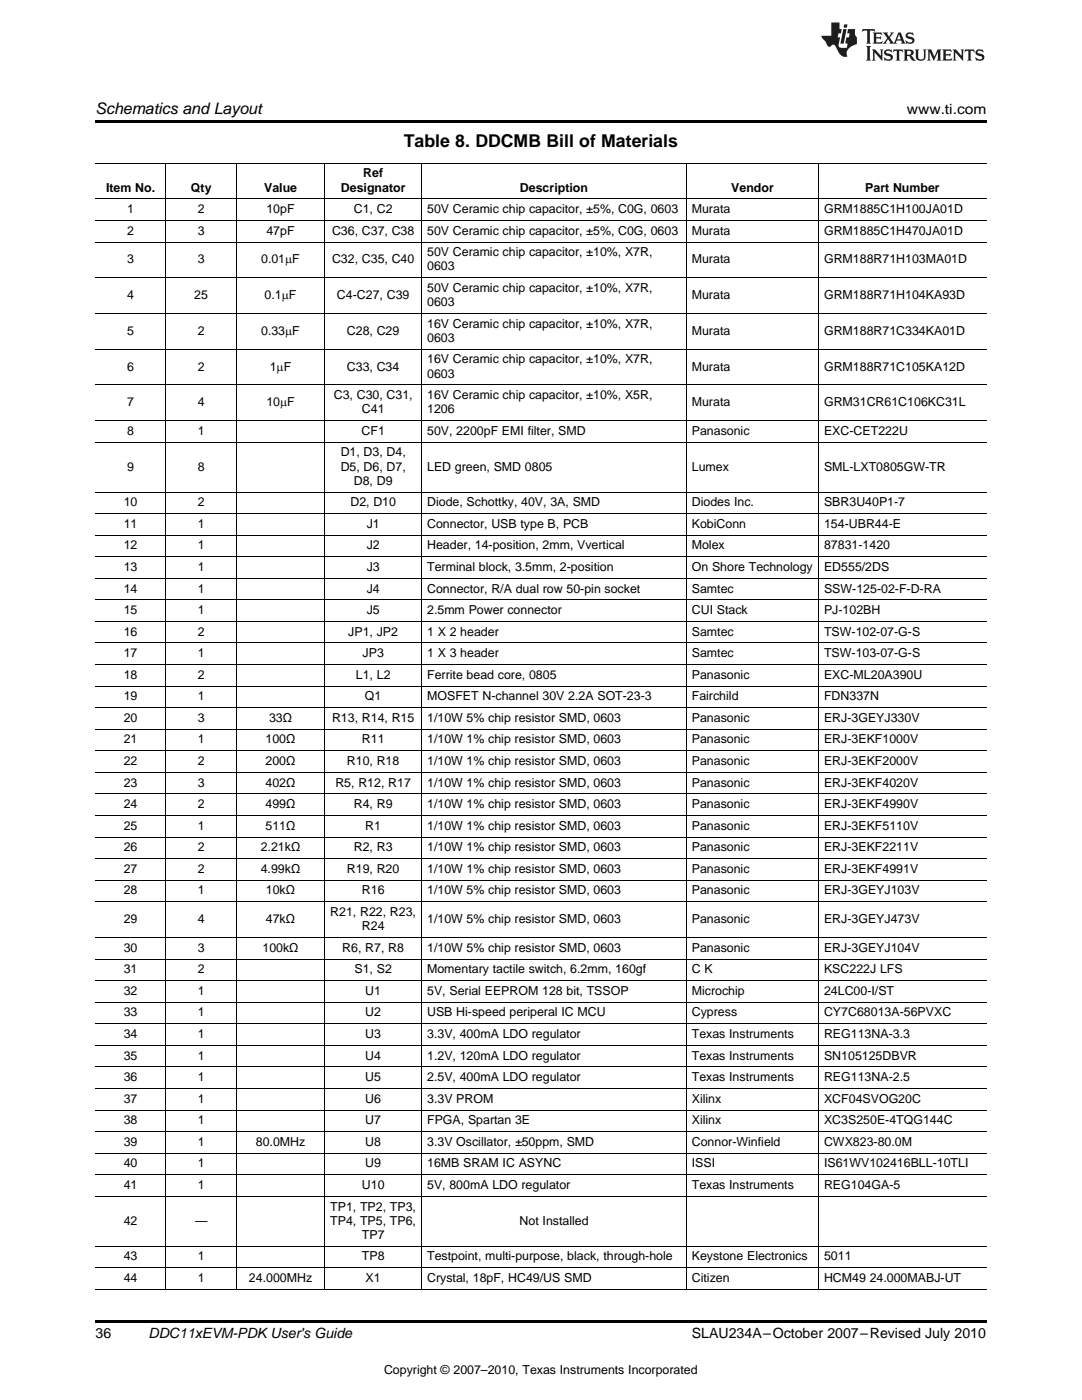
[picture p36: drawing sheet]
<svg xmlns="http://www.w3.org/2000/svg" width="216mm" height="279mm" viewBox="0 0 216 279" stroke-linecap="round" stroke-linejoin="round" font-family="sans-serif">
<defs><g id="words">
<text font-size="3.5" x="80.6" y="29.3">Table 8. DDCMB Bill of Materials</text>
<text font-size="3.2" x="19" y="22.7">Schematics and Layout</text>
<g font-size="2.8">
<text x="181" y="22.7">www.ti.com</text>
<text x="19" y="267">36</text>
<text x="29.6" y="267.1">DDC11xEVM-PDKUser's Guide</text>
<text x="138" y="267.1">SLAU234A–October 2007–Revised July 2010</text>
</g>
<g font-size="2.5">
<text x="72.5" y="35.4">Ref</text>
<text x="21.2" y="38.2">Item No.</text>
<text x="38.1" y="38.2">Qty</text>
<text x="52.7" y="38.2">Value</text>
<text x="68" y="38.2">Designator</text>
<text x="103.8" y="38.2">Description</text>
<text x="145.9" y="38.2">Vendor</text>
<text x="172.6" y="38.2">Part Number</text>
<text x="25.4" y="42.5">1</text>
<text x="25.4" y="46.8">2</text>
<text x="39.5" y="42.5">2</text>
<text x="39.5" y="46.8">3</text>
<text x="53.2" y="42.5">10pF</text>
<text x="53.2" y="46.8">47pF</text>
<text x="66.3" y="46.8">C36, C37, C38</text>
<text x="70.6" y="42.5">C1, C2</text>
<text x="85.2" y="42.5">50V Ceramic chip capacitor, ±5%, C0G, 0603</text>
<text x="85.2" y="46.8">50V Ceramic chip capacitor, ±5%, C0G, 0603</text>
<text x="138" y="42.5">Murata</text>
<text x="138" y="46.8">Murata</text>
<text x="164.4" y="42.5">GRM1885C1H100JA01D</text>
<text x="164.4" y="46.8">GRM1885C1H470JA01D</text>
<text x="25.4" y="52.6">3</text>
<text x="39.5" y="52.6">3</text>
<text x="52.1" y="52.6">0.01mF</text>
<text x="66.3" y="52.6">C32, C35, C40</text>
<text x="85.2" y="51.2">50V Ceramic chip capacitor, ±10%, X7R,</text>
<text x="85.2" y="54">0603</text>
<text x="138" y="52.6">Murata</text>
<text x="164.4" y="52.6">GRM188R71H103MA01D</text>
<text x="25.4" y="59.7">4</text>
<text x="38.8" y="59.7">25</text>
<text x="52.8" y="59.7">0.1mF</text>
<text x="67.2" y="59.7">C4-C27, C39</text>
<text x="85.2" y="58.3">50V Ceramic chip capacitor, ±10%, X7R,</text>
<text x="138" y="59.7">Murata</text>
<text x="164.4" y="59.7">GRM188R71H104KA93D</text>
<text x="85.2" y="61.1">0603</text>
<text x="85.2" y="65.4">16V Ceramic chip capacitor, ±10%, X7R,</text>
<text x="25.4" y="66.8">5</text>
<text x="39.5" y="66.8">2</text>
<text x="52.1" y="66.8">0.33mF</text>
<text x="69.2" y="66.8">C28, C29</text>
<text x="85.2" y="68.2">0603</text>
<text x="138" y="66.8">Murata</text>
<text x="164.4" y="66.8">GRM188R71C334KA01D</text>
<text x="25.4" y="73.9">6</text>
<text x="39.5" y="73.9">2</text>
<text x="53.8" y="73.9">1mF</text>
<text x="69.2" y="73.9">C33, C34</text>
<text x="85.2" y="72.5">16V Ceramic chip capacitor, ±10%, X7R,</text>
<text x="85.2" y="75.4">0603</text>
<text x="138" y="73.9">Murata</text>
<text x="164.4" y="73.9">GRM188R71C105KA12D</text>
<text x="25.4" y="81.1">7</text>
<text x="39.5" y="81.1">4</text>
<text x="53.2" y="81.1">10mF</text>
<text x="66.6" y="79.7">C3, C30, C31,</text>
<text x="72.2" y="82.5">C41</text>
<text x="85.2" y="79.7">16V Ceramic chip capacitor, ±10%, X5R,</text>
<text x="85.2" y="82.5">1206</text>
<text x="138" y="81.1">Murata</text>
<text x="164.4" y="81.1">GRM31CR61C106KC31L</text>
<text x="25.4" y="86.8">8</text>
<text x="39.5" y="86.8">1</text>
<text x="72.1" y="86.8">CF1</text>
<text x="85.2" y="86.8">50V, 2200pF EMI filter, SMD</text>
<text x="138" y="86.8">Panasonic</text>
<text x="164.4" y="86.8">EXC-CET222U</text>
<text x="25.4" y="93.9">9</text>
<text x="39.5" y="93.9">8</text>
<text x="68" y="91.1">D1, D3, D4,</text>
<text x="68" y="93.9">D5, D6, D7,</text>
<text x="85.2" y="93.9">LED green, SMD 0805</text>
<text x="138" y="93.9">Lumex</text>
<text x="164.4" y="93.9">SML-LXT0805GW-TR</text>
<text x="24.7" y="101">10</text>
<text x="39.5" y="101">2</text>
<text x="69.9" y="101">D2, D10</text>
<text x="70.6" y="96.7">D8, D9</text>
<text x="85.2" y="101">Diode, Schottky, 40V, 3A, SMD</text>
<text x="138" y="101">Diodes Inc.</text>
<text x="164.4" y="101">SBR3U40P1-7</text>
<text x="24.7" y="105.3">11</text>
<text x="39.5" y="105.3">1</text>
<text x="73.2" y="105.3">J1</text>
<text x="85.2" y="105.3">Connector, USB type B, PCB</text>
<text x="138" y="105.3">KobiConn</text>
<text x="164.4" y="105.3">154-UBR44-E</text>
<text x="24.7" y="109.6">12</text>
<text x="24.7" y="113.9">13</text>
<text x="39.5" y="109.6">1</text>
<text x="39.5" y="113.9">1</text>
<text x="73.2" y="109.6">J2</text>
<text x="73.2" y="113.9">J3</text>
<text x="85.2" y="109.6">Header, 14-position, 2mm, Vvertical</text>
<text x="85.2" y="113.9">Terminal block, 3.5mm, 2-position</text>
<text x="138" y="109.6">Molex</text>
<text x="138" y="113.9">On Shore Technology</text>
<text x="164.4" y="109.6">87831-1420</text>
<text x="164.4" y="113.9">ED555/2DS</text>
<text x="24.7" y="118.3">14</text>
<text x="39.5" y="118.3">1</text>
<text x="73.2" y="118.3">J4</text>
<text x="85.2" y="118.3">Connector, R/A dual row 50-pin socket</text>
<text x="138" y="118.3">Samtec</text>
<text x="164.4" y="118.3">SSW-125-02-F-D-RA</text>
<text x="24.7" y="122.6">15</text>
<text x="39.5" y="122.6">1</text>
<text x="73.2" y="122.6">J5</text>
<text x="85.2" y="122.6">2.5mm Power connector</text>
<text x="138" y="122.6">CUI Stack</text>
<text x="164.4" y="122.6">PJ-102BH</text>
<text x="24.7" y="126.9">16</text>
<text x="24.7" y="131.2">17</text>
<text x="39.5" y="126.9">2</text>
<text x="39.5" y="131.2">1</text>
<text x="69.5" y="126.9">JP1, JP2</text>
<text x="72.4" y="131.2">JP3</text>
<text x="85.2" y="126.9">1 X 2 header</text>
<text x="85.2" y="131.2">1 X 3 header</text>
<text x="138" y="126.9">Samtec</text>
<text x="138" y="131.2">Samtec</text>
<text x="164.4" y="126.9">TSW-102-07-G-S</text>
<text x="164.4" y="131.2">TSW-103-07-G-S</text>
<text x="24.7" y="135.5">18</text>
<text x="39.5" y="135.5">2</text>
<text x="71" y="135.5">L1, L2</text>
<text x="85.2" y="135.5">Ferrite bead core, 0805</text>
<text x="138" y="135.5">Panasonic</text>
<text x="164.4" y="135.5">EXC-ML20A390U</text>
<text x="24.7" y="139.8">19</text>
<text x="39.5" y="139.8">1</text>
<text x="72.8" y="139.8">Q1</text>
<text x="85.2" y="139.8">MOSFET N-channel 30V 2.2A SOT-23-3</text>
<text x="138" y="139.8">Fairchild</text>
<text x="164.4" y="139.8">FDN337N</text>
<text x="24.7" y="144.1">20</text>
<text x="24.7" y="148.4">21</text>
<text x="39.5" y="144.1">3</text>
<text x="39.5" y="148.4">1</text>
<text x="53" y="148.4">100Ω</text>
<text x="53.7" y="144.1">33Ω</text>
<text x="66.3" y="144.1">R13, R14, R15</text>
<text x="72.2" y="148.4">R11</text>
<text x="85.2" y="144.1">1/10W 5% chip resistor SMD, 0603</text>
<text x="85.2" y="148.4">1/10W 1% chip resistor SMD, 0603</text>
<text x="138" y="144.1">Panasonic</text>
<text x="138" y="148.4">Panasonic</text>
<text x="164.4" y="144.1">ERJ-3GEYJ330V</text>
<text x="164.4" y="148.4">ERJ-3EKF1000V</text>
<text x="24.7" y="152.7">22</text>
<text x="39.5" y="152.7">2</text>
<text x="53" y="152.7">200Ω</text>
<text x="69.2" y="152.7">R10, R18</text>
<text x="85.2" y="152.7">1/10W 1% chip resistor SMD, 0603</text>
<text x="138" y="152.7">Panasonic</text>
<text x="164.4" y="152.7">ERJ-3EKF2000V</text>
<text x="24.7" y="157">23</text>
<text x="24.7" y="161.3">24</text>
<text x="39.5" y="157">3</text>
<text x="39.5" y="161.3">2</text>
<text x="53" y="157">402Ω</text>
<text x="53" y="161.3">499Ω</text>
<text x="66.9" y="157">R5, R12, R17</text>
<text x="70.6" y="161.3">R4, R9</text>
<text x="85.2" y="157">1/10W 1% chip resistor SMD, 0603</text>
<text x="85.2" y="161.3">1/10W 1% chip resistor SMD, 0603</text>
<text x="138" y="157">Panasonic</text>
<text x="138" y="161.3">Panasonic</text>
<text x="164.4" y="157">ERJ-3EKF4020V</text>
<text x="164.4" y="161.3">ERJ-3EKF4990V</text>
<text x="24.7" y="165.6">25</text>
<text x="39.5" y="165.6">1</text>
<text x="53" y="165.6">511Ω</text>
<text x="72.9" y="165.6">R1</text>
<text x="85.2" y="165.6">1/10W 1% chip resistor SMD, 0603</text>
<text x="138" y="165.6">Panasonic</text>
<text x="164.4" y="165.6">ERJ-3EKF5110V</text>
<text x="24.7" y="169.9">26</text>
<text x="39.5" y="169.9">2</text>
<text x="52" y="169.9">2.21kΩ</text>
<text x="70.6" y="169.9">R2, R3</text>
<text x="85.2" y="169.9">1/10W 1% chip resistor SMD, 0603</text>
<text x="138" y="169.9">Panasonic</text>
<text x="164.4" y="169.9">ERJ-3EKF2211V</text>
<text x="24.7" y="174.2">27</text>
<text x="24.7" y="178.5">28</text>
<text x="39.5" y="174.2">2</text>
<text x="39.5" y="178.5">1</text>
<text x="52" y="174.2">4.99kΩ</text>
<text x="53.1" y="178.5">10kΩ</text>
<text x="69.2" y="174.2">R19, R20</text>
<text x="72.2" y="178.5">R16</text>
<text x="85.2" y="174.2">1/10W 1% chip resistor SMD, 0603</text>
<text x="85.2" y="178.5">1/10W 5% chip resistor SMD, 0603</text>
<text x="138" y="174.2">Panasonic</text>
<text x="138" y="178.5">Panasonic</text>
<text x="164.4" y="174.2">ERJ-3EKF4991V</text>
<text x="164.4" y="178.5">ERJ-3GEYJ103V</text>
<text x="24.7" y="184.2">29</text>
<text x="39.5" y="184.2">4</text>
<text x="53.1" y="184.2">47kΩ</text>
<text x="65.9" y="182.8">R21, R22, R23,</text>
<text x="72.2" y="185.6">R24</text>
<text x="85.2" y="184.2">1/10W 5% chip resistor SMD, 0603</text>
<text x="138" y="184.2">Panasonic</text>
<text x="164.4" y="184.2">ERJ-3GEYJ473V</text>
<text x="24.7" y="189.9">30</text>
<text x="39.5" y="189.9">3</text>
<text x="52.4" y="189.9">100kΩ</text>
<text x="68.3" y="189.9">R6, R7, R8</text>
<text x="85.2" y="189.9">1/10W 5% chip resistor SMD, 0603</text>
<text x="138" y="189.9">Panasonic</text>
<text x="164.4" y="189.9">ERJ-3GEYJ104V</text>
<text x="24.7" y="194.2">31</text>
<text x="39.5" y="194.2">2</text>
<text x="70.7" y="194.2">S1, S2</text>
<text x="85.2" y="194.2">Momentary tactile switch, 6.2mm, 160gf</text>
<text x="138" y="194.2">C K</text>
<text x="164.4" y="194.2">KSC222J LFS</text>
<text x="24.7" y="198.5">32</text>
<text x="24.7" y="202.8">33</text>
<text x="39.5" y="198.5">1</text>
<text x="39.5" y="202.8">1</text>
<text x="72.9" y="198.5">U1</text>
<text x="72.9" y="202.8">U2</text>
<text x="85.2" y="198.5">5V, Serial EEPROM 128 bit, TSSOP</text>
<text x="85.2" y="202.8">USB Hi-speed periperal IC MCU</text>
<text x="138" y="198.5">Microchip</text>
<text x="138" y="202.8">Cypress</text>
<text x="164.4" y="198.5">24LC00-I/ST</text>
<text x="164.4" y="202.8">CY7C68013A-56PVXC</text>
<text x="24.7" y="207.2">34</text>
<text x="39.5" y="207.2">1</text>
<text x="72.9" y="207.2">U3</text>
<text x="85.2" y="207.2">3.3V, 400mA LDO regulator</text>
<text x="138" y="207.2">Texas Instruments</text>
<text x="164.4" y="207.2">REG113NA-3.3</text>
<text x="24.7" y="211.5">35</text>
<text x="24.7" y="215.8">36</text>
<text x="39.5" y="211.5">1</text>
<text x="39.5" y="215.8">1</text>
<text x="72.9" y="211.5">U4</text>
<text x="72.9" y="215.8">U5</text>
<text x="85.2" y="211.5">1.2V, 120mA LDO regulator</text>
<text x="85.2" y="215.8">2.5V, 400mA LDO regulator</text>
<text x="138" y="211.5">Texas Instruments</text>
<text x="138" y="215.8">Texas Instruments</text>
<text x="164.4" y="211.5">SN105125DBVR</text>
<text x="164.4" y="215.8">REG113NA-2.5</text>
<text x="24.7" y="220.1">37</text>
<text x="39.5" y="220.1">1</text>
<text x="72.9" y="220.1">U6</text>
<text x="85.2" y="220.1">3.3V PROM</text>
<text x="138" y="220.1">Xilinx</text>
<text x="164.4" y="220.1">XCF04SVOG20C</text>
<text x="24.7" y="224.4">38</text>
<text x="39.5" y="224.4">1</text>
<text x="72.9" y="224.4">U7</text>
<text x="85.2" y="224.4">FPGA, Spartan 3E</text>
<text x="138" y="224.4">Xilinx</text>
<text x="164.4" y="224.4">XC3S250E-4TQG144C</text>
<text x="24.7" y="228.7">39</text>
<text x="24.7" y="233">40</text>
<text x="39.5" y="228.7">1</text>
<text x="39.5" y="233">1</text>
<text x="51" y="228.7">80.0MHz</text>
<text x="72.9" y="228.7">U8</text>
<text x="72.9" y="233">U9</text>
<text x="85.2" y="228.7">3.3V Oscillator, ±50ppm, SMD</text>
<text x="85.2" y="233">16MB SRAM IC ASYNC</text>
<text x="138" y="228.7">Connor-Winfield</text>
<text x="138" y="233">ISSI</text>
<text x="164.4" y="228.7">CWX823-80.0M</text>
<text x="164.4" y="233">IS61WV102416BLL-10TLI</text>
<text x="24.7" y="237.3">41</text>
<text x="39.5" y="237.3">1</text>
<text x="72.2" y="237.3">U10</text>
<text x="85.2" y="237.3">5V, 800mA LDO regulator</text>
<text x="138" y="237.3">Texas Instruments</text>
<text x="164.4" y="237.3">REG104GA-5</text>
<text x="24.7" y="244.4">42</text>
<text x="38.9" y="244.4">—</text>
<text x="65.9" y="241.6">TP1, TP2, TP3,</text>
<text x="65.9" y="244.4">TP4, TP5, TP6,</text>
<text x="103.7" y="244.4">Not Installed</text>
<text x="24.7" y="251.5">43</text>
<text x="39.5" y="251.5">1</text>
<text x="72.2" y="247.2">TP7</text>
<text x="72.2" y="251.5">TP8</text>
<text x="85.2" y="251.5">Testpoint, multi-purpose, black, through-hole</text>
<text x="138" y="251.5">Keystone Electronics</text>
<text x="164.4" y="251.5">5011</text>
<text x="24.7" y="255.8">44</text>
<text x="39.5" y="255.8">1</text>
<text x="49.7" y="255.8">24.000MHz</text>
<text x="73" y="255.8">X1</text>
<text x="85.2" y="255.8">Crystal, 18pF, HC49/US SMD</text>
<text x="138" y="255.8">Citizen</text>
<text x="164.4" y="255.8">HCM49</text>
<text x="173.5" y="255.8">24.000MABJ-UT</text>
<text x="76.6" y="274.2">Copyright © 2007–2010, Texas Instruments Incorporated</text>
</g>
</g></defs>
<g fill="#231f20">
<path d="M172.1 5.8l-.1 .6 .5-.3h.5v.2v2.1l-.2 .3h1l-.2-.3v-2.1v-.2h.6l.4 .3-.1-.6zM174.1 6.5l.3 .4v1.5l-.3 .3h1.9l.1-.5a1.04 1.04 0 0 1-1.3 .1v-.6h.6l.4 .2v-.7l-.4 .2h-.6l.1-.6h.7l.4 .2-.1-.5zM176.1 6.5l.9 1.1-.9 1.1h.8l-.1-.2 .4-.7 .4 .7-.2 .2h1.6l-.2-.2 .1-.4h.9l.2 .4-.2 .2h.9l-.2-.3-.8-1.9h-.5l-.9 2.1-.7-1.1 .8-1h-.8l.1 .3-.3 .5-.4-.6 .2-.2zM179.4 6.9l.3 .9h-.7zM180.9 6.6a.63 .63 0 0 0-.2 .7 .63 .63 0 0 0 .6 .4l.6 .2 .1 .2a.75 .75 0 0 1-.7 .4 .75 .75 0 0 1-.6-.5l.1 .7 .2-.1a1.11 1.11 0 0 0 1.5-.5 1.13 1.13 0 0 0-1.3-.9l-.1-.3a1.04 1.04 0 0 1 1.2 .2l-.1-.6-.2 .1-.5-.1zM172.8 9.2l.3 .3v2.2l-.3 .4h1l-.2-.4v-2.2l.2-.3zM174 9.9l.2 .3v1.5l-.2 .4h.7l-.2-.4v-1.3l1.6 1.7v-1.9l.2-.3h-.7l.2 .3v.9l-1.2-1.2zM176.6 10a.62 .62 0 0 0-.2 .7 .62 .62 0 0 0 .6 .4l.6 .2 .1 .2a.76 .76 0 0 1-.7 .4 .76 .76 0 0 1-.6-.5l.1 .7 .1-.1a1.11 1.11 0 0 0 1.6-.6 1.13 1.13 0 0 0-1.3-.8l-.1-.3a1.04 1.04 0 0 1 1.2 .1l-.1-.5-.2 .1-.5-.2zM178.3 9.9l-.1 .6a.61 .61 0 0 1 .7-.3v1.5l-.2 .4h1l-.3-.4v-1.5a.63 .63 0 0 1 .8 .3l-.1-.6zM180.3 9.9l.2 .3v1.5l-.2 .4h.9l-.2-.2v-.7l.6 .2a.76 .76 0 0 0 1.1 .6l-1-.9a.58 .58 0 0 0 .6-.6 .58 .58 0 0 0-.5-.6zM181 10.2l.1-.1a.45 .45 0 0 1 .6 .1 .45 .45 0 0 1 .1 .5l-.8 .2zM182.5 9.9l.2 .2a2.17 2.17 0 0 0 .4 1.9 .99 .99 0 0 0 1.6-.7v-1.1l.2-.3h-.8l.2 .2a1.92 1.92 0 0 1-.2 1.7 .6 .6 0 0 1-.9-.5v-1.1l.2-.3zM185 9.9l.2 .3v1.5l-.2 .4h.7l-.2-.4v-1.4l.8 1.8 .8-1.8v1.4l-.2 .4h1l-.3-.4v-1.5l.3-.3h-.8l-.7 1.4-.6-1.4zM188 9.9l.2 .3v1.5l-.2 .4h1.8l.2-.6a1.04 1.04 0 0 1-1.3 .2v-.6h.6l.4 .1v-.6l-.4 .2h-.6l.1-.6h.7l.4 .2-.1-.5zM190.1 9.9l.2 .3v1.5l-.2 .4h.7l-.2-.4v-1.3l1.6 1.7v-1.9l.2-.3h-.7l.2 .3v.9l-1.1-1.2zM192.6 9.9l-.1 .6a.61 .61 0 0 1 .7-.3v1.5l-.2 .4h.9l-.2-.4v-1.5a.63 .63 0 0 1 .8 .3l-.2-.6zM194.9 10a.62 .62 0 0 0-.2 .7 .62 .62 0 0 0 .6 .4l.5 .2 .2 .2a.76 .76 0 0 1-.7 .4 .76 .76 0 0 1-.7-.5l.2 .7 .1-.1a1.11 1.11 0 0 0 1.5-.6 1.13 1.13 0 0 0-1.2-.8l-.1-.3a1.04 1.04 0 0 1 1.2 .1l-.2-.5-.2 .1-.5-.2z"/>
<path d="M165.9 4.5v2.6h-2l.1 .4 .8 .9a.91 .91 0 0 0 .9 .9 .56 .56 0 0 1 .5-.4 .56 .56 0 0 1 .5 .3l.4 .8a1.53 1.53 0 0 0 2 1.3 1.54 1.54 0 0 1 1-2.1l.9-.4-.1-1.4a1.52 1.52 0 0 1-.3-1.6h-1.4l-.2 .9h.5l-.1 .8h-.5l-.2 .9v.2l.4 .1-.1 .9a1.93 1.93 0 0 1-1.7-.3l.3-1.8h-.4l.1-.8h.5l.2-.9h-.5v-1.3zM168.3 5.8l-.6 2.9h.7l.5-2.9zM168.4 4.9l-.1 .6h.7l.1-.6z"/>
</g>
<path d="M19 24h177.8v.6h-177.8zM19 263.5h177.8v.6h-177.8z" fill="#000"/>
<g fill="none" stroke="#000" stroke-width=".2">
<path d="M19 39.7h177.8M19 32.6h177.8M33.1 32.6v224.8M47.1 32.6v224.8M64.8 32.6v224.8M84.1 32.6v224.8M136.9 32.6v224.8M163.3 32.6v224.8M19 55.4h177.8M19 48.3h177.8M19 44h177.8M19 76.8h177.8"/>
<path d="M19 69.7h177.8M19 62.6h177.8M19 98.2h177.8M19 88.2h177.8M19 83.9h177.8M19 119.7h177.8M19 115.4h177.8M19 111.1h177.8M19 106.8h177.8M19 102.5h177.8M19 136.9h177.8M19 132.6h177.8"/>
<path d="M19 128.3h177.8M19 124h177.8M19 158.5h177.8M19 154.1h177.8M19 149.8h177.8M19 145.5h177.8M19 141.2h177.8M19 180h177.8M19 175.7h177.8M19 171.4h177.8M19 167.1h177.8M19 162.8h177.8"/>
<path d="M19 195.7h177.8M19 191.4h177.8M19 187.1h177.8M19 217.2h177.8M19 212.9h177.8M19 208.6h177.8M19 204.3h177.8M19 200h177.8M19 238.7h177.8M19 234.4h177.8M19 230.1h177.8M19 225.8h177.8"/>
<path d="M19 221.5h177.8M19 257.3h177.8M19 253h177.8M19 248.7h177.8"/>
</g>
<use href="#words"/>
</svg>
